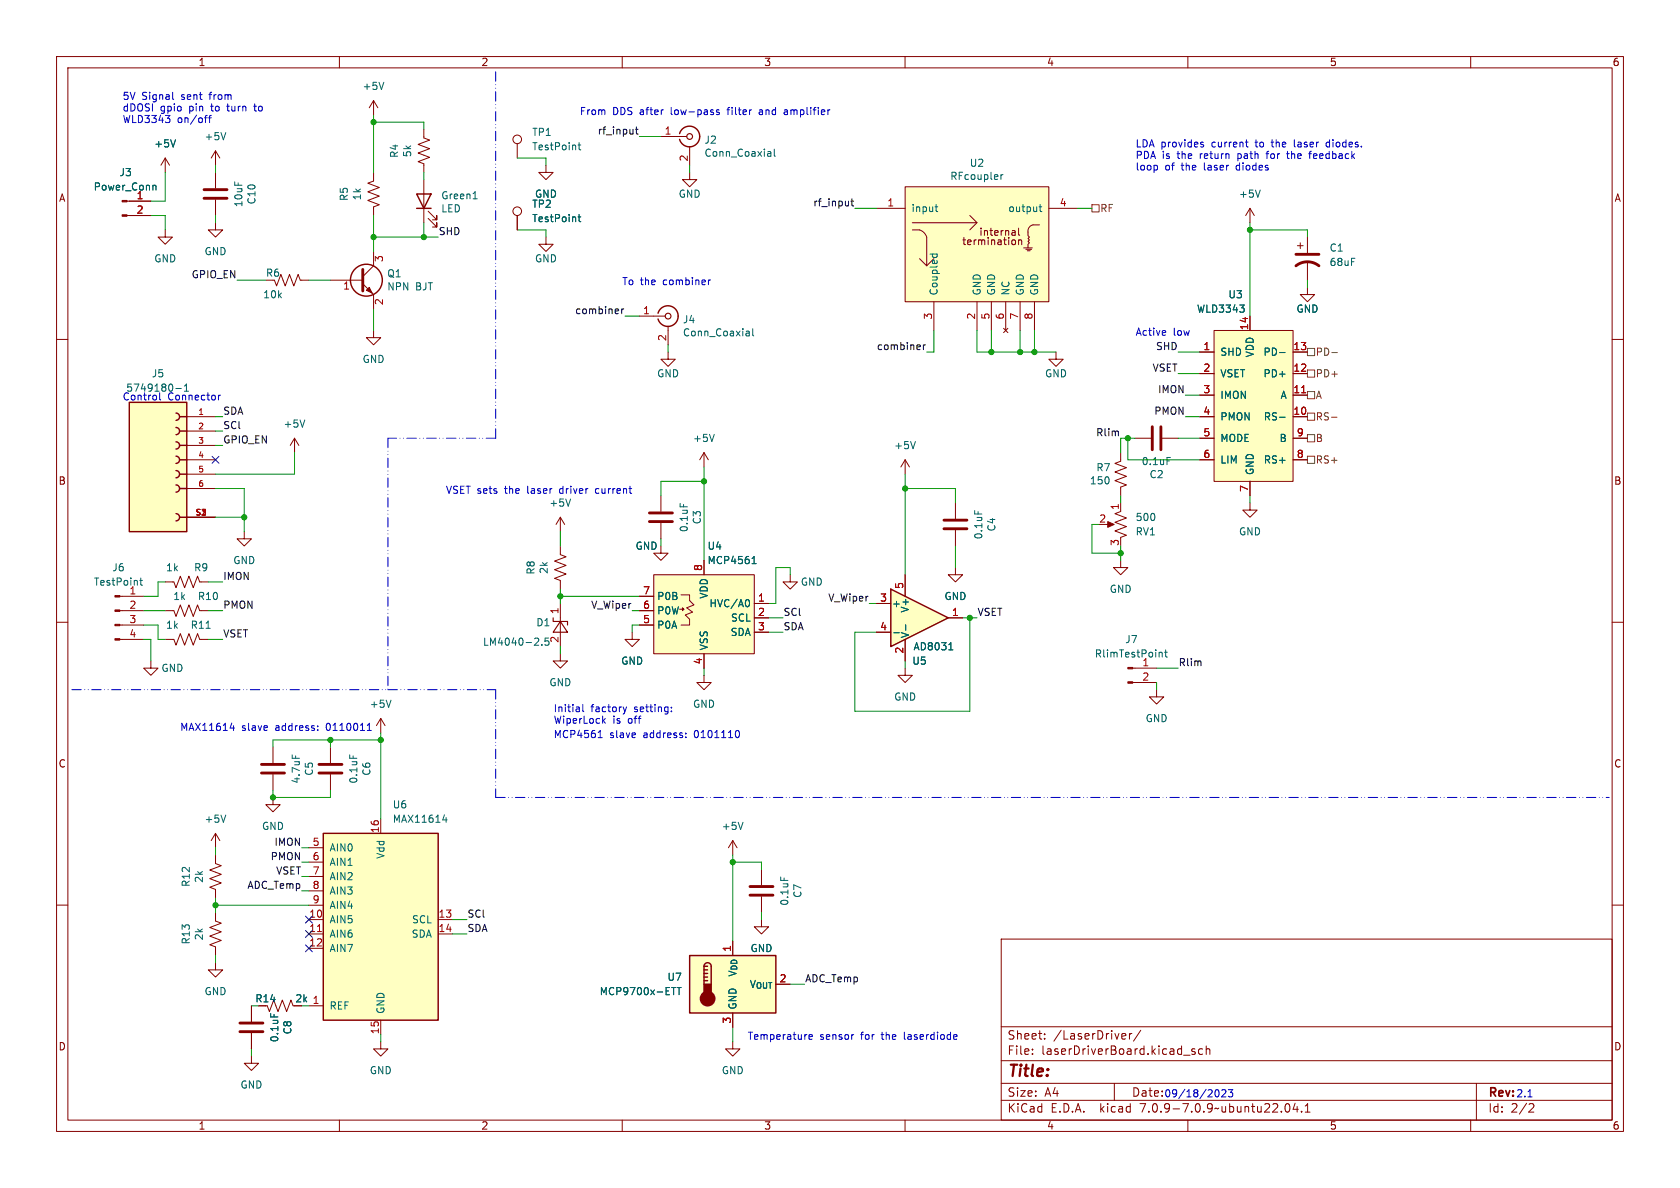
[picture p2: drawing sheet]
<svg xmlns="http://www.w3.org/2000/svg" width="297mm" height="210mm" viewBox="0 0 297 210" stroke-linecap="round" stroke-linejoin="round" font-family="sans-serif">
<defs><g id="words">
<text font-size="2.8" fill="#840000" x="178" y="190.9">Title:</text>
<g font-size="2.1" fill="#840000">
<text x="178" y="184">Sheet:</text>
<text x="186.2" y="184">/LaserDriver/</text>
<text x="178" y="186.7">File:</text>
<text x="184.1" y="186.7">laserDriverBoard.kicad_sch</text>
<text x="178" y="196.9">KiCad</text>
<text x="178" y="194.1">Size:</text>
<text x="184.7" y="194.1">A4</text>
<text x="185.7" y="196.9">E.D.A.</text>
<text x="194.6" y="196.9">kicad</text>
<text x="200" y="194.1">Date:</text>
<text x="201.8" y="196.9">7.0.9-7.0.9~ubuntu22.04.1</text>
<text x="263" y="194.3">Rev:</text>
<text x="263" y="196.9">Id:</text>
<text x="267.1" y="196.9">2/2</text>
</g>
<g font-size="1.8" fill="#840000">
<text x="35" y="11.9">1</text>
<text x="85" y="11.9">2</text>
<text x="135" y="11.9">3</text>
<text x="185" y="11.9">4</text>
<text x="235" y="11.9">5</text>
<text x="285" y="11.9">6</text>
<text x="10.3" y="35.9">A</text>
<text x="285.3" y="35.9">A</text>
<text x="173" y="41.9">internal</text>
<text x="170" y="43.5">termination</text>
<text x="10.3" y="85.9">B</text>
<text x="285.3" y="85.9">B</text>
<text x="10.3" y="135.9">C</text>
<text x="285.3" y="135.9">C</text>
<text x="45" y="177.4">R14</text>
<text x="52.1" y="177.4">2k</text>
<text x="10.3" y="185.9">D</text>
<text x="285.3" y="185.9">D</text>
<text x="35" y="199.9">1</text>
<text x="85" y="199.9">2</text>
<text x="135" y="199.9">3</text>
<text x="185" y="199.9">4</text>
<text x="235" y="199.9">5</text>
<text x="285" y="199.9">6</text>
</g>
<g font-size="1.8" fill="#0000c2">
<text x="21.6" y="17.7">5V</text>
<text x="25.1" y="17.7">Signal</text>
<text x="32.2" y="17.7">sent</text>
<text x="37.3" y="17.7">from</text>
<text x="21.6" y="19.8">dDOSI</text>
<text x="21.6" y="21.8">WLD3343</text>
<text x="28.3" y="19.8">gpio</text>
<text x="31.3" y="21.8">on/off</text>
<text x="33.5" y="19.8">pin</text>
<text x="37.6" y="19.8">to</text>
<text x="40.7" y="19.8">turn</text>
<text x="45.6" y="19.8">to</text>
<text x="102.4" y="20.4">From</text>
<text x="108.3" y="20.4">DDS after</text>
<text x="118.9" y="20.4">low-pass</text>
<text x="129.1" y="20.4">filter</text>
<text x="134.9" y="20.4">and</text>
<text x="139.5" y="20.4">amplifier</text>
<text x="200.7" y="26.1">LDA provides</text>
<text x="200.7" y="28.2">PDA is</text>
<text x="208.3" y="28.2">the</text>
<text x="212.4" y="28.2">return</text>
<text x="214.3" y="26.1">current</text>
<text x="219.3" y="28.2">path</text>
<text x="222.3" y="26.1">to</text>
<text x="224.6" y="28.2">for</text>
<text x="225.3" y="26.1">the</text>
<text x="228.4" y="28.2">the</text>
<text x="229.4" y="26.1">laser</text>
<text x="232.6" y="28.2">feedback</text>
<text x="235.3" y="26.1">diodes.</text>
<text x="200.7" y="30.2">loop</text>
<text x="205.9" y="30.2">of</text>
<text x="209" y="30.2">the</text>
<text x="213.1" y="30.2">laser</text>
<text x="219" y="30.2">diodes</text>
<text x="109.9" y="50.5">To the</text>
<text x="117.3" y="50.5">combiner</text>
<text x="200.7" y="59.4">Active</text>
<text x="207.4" y="59.4">low</text>
<text x="21.6" y="70.9">Control</text>
<text x="22.2" y="69.4">5749180-1</text>
<text x="29.7" y="70.9">Connector</text>
<text x="78.7" y="87.4">VSET sets</text>
<text x="89.4" y="87.4">the</text>
<text x="93.5" y="87.4">laser</text>
<text x="99.4" y="87.4">driver</text>
<text x="105.9" y="87.4">current</text>
<text x="97.8" y="126">Initial</text>
<text x="104.5" y="126">factory</text>
<text x="112.2" y="126">setting:</text>
<text x="31.7" y="129.3">MAX11614</text>
<text x="42.7" y="129.3">slave</text>
<text x="48.8" y="129.3">address:</text>
<text x="57.9" y="129.3">0110011</text>
<text x="97.8" y="130.6">MCP4561</text>
<text x="97.8" y="128">WiperLock</text>
<text x="107.8" y="130.6">slave</text>
<text x="108.3" y="128">is</text>
<text x="111.1" y="128">off</text>
<text x="113.9" y="130.6">address:</text>
<text x="123" y="130.6">0101110</text>
<text x="132.1" y="183.9">Temperature</text>
<text x="144.9" y="183.9">sensor</text>
<text x="152.3" y="183.9">for</text>
<text x="156.2" y="183.9">the</text>
<text x="160.3" y="183.9">laserdiode</text>
<text x="205.7" y="194.1">09/18/2023</text>
<text x="268" y="194.1">2.1</text>
</g>
<g font-size="1.8" fill="#006464">
<text x="64" y="16.1">+5V</text>
<text x="27.2" y="26.3">+5V</text>
<text x="36.1" y="25">+5V</text>
<text x="70.6" y="28" transform="rotate(-90 70.6 28)">R4</text>
<text x="72.9" y="27.9" transform="rotate(-90 72.9 27.9)">5k</text>
<text x="94" y="24.2">TP1</text>
<text x="94" y="26.8">TestPoint</text>
<text x="124.4" y="25.6">J2</text>
<text x="124.4" y="27.9">Conn_Coaxial</text>
<text x="171.3" y="29.7">U2</text>
<text x="16.5" y="33.9">Power_Conn</text>
<text x="21" y="31.3">J3</text>
<text x="61.7" y="35.6" transform="rotate(-90 61.7 35.6)">R5</text>
<text x="64" y="35.5" transform="rotate(-90 64 35.5)">1k</text>
<text x="77.9" y="35.4">Green1</text>
<text x="94.5" y="35.2">GND</text>
<text x="119.9" y="35.2">GND</text>
<text x="167.9" y="32">RFcoupler</text>
<text x="218.9" y="35.2">+5V</text>
<text x="43.1" y="36.7" transform="rotate(-90 43.1 36.7)">10uF</text>
<text x="45.4" y="36.2" transform="rotate(-90 45.4 36.2)">C10</text>
<text x="77.9" y="37.7">LED</text>
<text x="94" y="36.9">TP2</text>
<text x="94" y="39.5">TestPoint</text>
<text x="161" y="37.7">input</text>
<text x="178.2" y="37.7">output</text>
<text x="27.2" y="46.6">GND</text>
<text x="36.1" y="45.3">GND</text>
<text x="94.5" y="46.6">GND</text>
<text x="235" y="44.7">C1</text>
<text x="235" y="47.2">68uF</text>
<text x="46.4" y="52.9">10k</text>
<text x="46.9" y="49.1">R6</text>
<text x="68.4" y="49.2">Q1</text>
<text x="68.4" y="51.5">NPN</text>
<text x="73.5" y="51.5">BJT</text>
<text x="166" y="52.3" transform="rotate(-90 166 52.3)">Coupled</text>
<text x="173.6" y="52.3" transform="rotate(-90 173.6 52.3)">GND</text>
<text x="176.1" y="52.3" transform="rotate(-90 176.1 52.3)">GND</text>
<text x="178.7" y="52.3" transform="rotate(-90 178.7 52.3)">NC</text>
<text x="181.2" y="52.3" transform="rotate(-90 181.2 52.3)">GND</text>
<text x="183.7" y="52.3" transform="rotate(-90 183.7 52.3)">GND</text>
<text x="217.1" y="52.9">U3</text>
<text x="120.6" y="57.4">J4</text>
<text x="120.6" y="59.7">Conn_Coaxial</text>
<text x="211.5" y="55.5">WLD3343</text>
<text x="229.1" y="55.5">GND</text>
<text x="64" y="64.4">GND</text>
<text x="215.6" y="63.1">SHD</text>
<text x="221.8" y="63.3" transform="rotate(-90 221.8 63.3)">VDD</text>
<text x="223.3" y="63.1">PD-</text>
<text x="26.7" y="66.9">J5</text>
<text x="116.1" y="66.9">GND</text>
<text x="184.7" y="66.9">GND</text>
<text x="215.6" y="66.9">VSET</text>
<text x="215.6" y="70.7">IMON</text>
<text x="223.3" y="66.9">PD+</text>
<text x="226.3" y="70.7">A</text>
<text x="50" y="75.8">+5V</text>
<text x="215.6" y="74.5">PMON</text>
<text x="223.3" y="74.5">RS-</text>
<text x="122.4" y="78.3">+5V</text>
<text x="158" y="79.6">+5V</text>
<text x="193.7" y="83.5">R7</text>
<text x="201.7" y="82.4">0.1uF</text>
<text x="215.6" y="78.3">MODE</text>
<text x="215.6" y="82.1">LIM</text>
<text x="223.3" y="82.1">RS+</text>
<text x="226.1" y="78.3">B</text>
<text x="97" y="89.8">+5V</text>
<text x="192.6" y="85.8">150</text>
<text x="203.1" y="84.7">C2</text>
<text x="221.8" y="84.1" transform="rotate(-90 221.8 84.1)">GND</text>
<text x="121.8" y="94.2" transform="rotate(-90 121.8 94.2)">0.1uF</text>
<text x="124.1" y="92.8" transform="rotate(-90 124.1 92.8)">C3</text>
<text x="173.9" y="95.4" transform="rotate(-90 173.9 95.4)">0.1uF</text>
<text x="176.2" y="94.1" transform="rotate(-90 176.2 94.1)">C4</text>
<text x="200.7" y="94.8">RV1</text>
<text x="200.7" y="92.3">500</text>
<text x="218.9" y="94.8">GND</text>
<text x="19.8" y="101.2">J6</text>
<text x="29.3" y="101.2">1k</text>
<text x="34.2" y="101.2">R9</text>
<text x="41.1" y="99.9">GND</text>
<text x="94.7" y="101.7" transform="rotate(-90 94.7 101.7)">R8</text>
<text x="97" y="101.6" transform="rotate(-90 97 101.6)">2k</text>
<text x="112.3" y="97.4">GND</text>
<text x="125" y="97.4">U4</text>
<text x="125" y="99.9">MCP4561</text>
<text x="16.5" y="103.7">TestPoint</text>
<text x="22.8" y="105.2">1</text>
<text x="30.5" y="106.3">1k</text>
<text x="34.9" y="106.3">R10</text>
<text x="116.1" y="106.3">P0B</text>
<text x="125.3" y="107.5">HVC/A0</text>
<text x="125.3" y="105.9" transform="rotate(-90 125.3 105.9)">VDD</text>
<text x="141.5" y="103.7">GND</text>
<text x="157.6" y="107.5">+</text>
<text x="166.9" y="106.3">GND</text>
<text x="196.1" y="105">GND</text>
<text x="29.3" y="111.4">1k</text>
<text x="33.6" y="111.4">R11</text>
<text x="94.7" y="110.9">D1</text>
<text x="98.8" y="113.7" transform="rotate(-90 98.8 113.7)">2</text>
<text x="116.1" y="111.4">P0A</text>
<text x="116.1" y="108.8">P0W</text>
<text x="129.1" y="112.6">SDA</text>
<text x="129.1" y="110.1">SCL</text>
<text x="160.9" y="112.9" transform="rotate(-90 160.9 112.9)">V-</text>
<text x="160.9" y="108.4" transform="rotate(-90 160.9 108.4)">V+</text>
<text x="198.8" y="113.9">J7</text>
<text x="28.4" y="119">GND</text>
<text x="85.3" y="114.4">LM4040-2.5</text>
<text x="109.7" y="117.7">GND</text>
<text x="125.3" y="115.1" transform="rotate(-90 125.3 115.1)">VSS</text>
<text x="161.2" y="117.7">U5</text>
<text x="161.4" y="115.2">AD8031</text>
<text x="193.5" y="116.4">RlimTestPoint</text>
<text x="65.3" y="125.3">+5V</text>
<text x="97" y="121.5">GND</text>
<text x="122.4" y="125.3">GND</text>
<text x="158" y="124.1">GND</text>
<text x="202.4" y="127.9">GND</text>
<text x="55.5" y="137.2" transform="rotate(-90 55.5 137.2)">C5</text>
<text x="65.7" y="137.2" transform="rotate(-90 65.7 137.2)">C6</text>
<text x="53.2" y="138.6" transform="rotate(-90 53.2 138.6)">4.7uF</text>
<text x="63.4" y="138.6" transform="rotate(-90 63.4 138.6)">0.1uF</text>
<text x="69.3" y="143.1">U6</text>
<text x="36.1" y="145.6">+5V</text>
<text x="46.2" y="146.9">GND</text>
<text x="69.3" y="145.6">MAX11614</text>
<text x="127.5" y="146.9">+5V</text>
<text x="58.2" y="150.7">AIN0</text>
<text x="58.2" y="153.3">AIN1</text>
<text x="58.2" y="155.8">AIN2</text>
<text x="68.2" y="151.9" transform="rotate(-90 68.2 151.9)">Vdd</text>
<text x="33.8" y="156.9" transform="rotate(-90 33.8 156.9)">R12</text>
<text x="36.1" y="156.2" transform="rotate(-90 36.1 156.2)">2k</text>
<text x="58.2" y="158.3">AIN3</text>
<text x="58.2" y="160.9">AIN4</text>
<text x="139.6" y="160.2" transform="rotate(-90 139.6 160.2)">0.1uF</text>
<text x="141.9" y="158.8" transform="rotate(-90 141.9 158.8)">C7</text>
<text x="33.8" y="167" transform="rotate(-90 33.8 167)">R13</text>
<text x="36.1" y="166.3" transform="rotate(-90 36.1 166.3)">2k</text>
<text x="58.2" y="163.4">AIN5</text>
<text x="58.2" y="166">AIN6</text>
<text x="72.7" y="166">SDA</text>
<text x="72.7" y="163.4">SCL</text>
<text x="58.2" y="168.5">AIN7</text>
<text x="117.9" y="173.6">U7</text>
<text x="130.4" y="172.8" transform="rotate(-90 130.4 172.8)">V_{DD}</text>
<text x="132.6" y="168.5">GND</text>
<text x="36.1" y="176.1">GND</text>
<text x="58.2" y="178.7">REF</text>
<text x="68.2" y="179.3" transform="rotate(-90 68.2 179.3)">GND</text>
<text x="105.9" y="176.1">MCP9700x-ETT</text>
<text x="130.4" y="178.6" transform="rotate(-90 130.4 178.6)">GND</text>
<text x="132.4" y="174.9">V_{OUT}</text>
<text x="49.4" y="184.3" transform="rotate(-90 49.4 184.3)">0.1uF</text>
<text x="51.7" y="183" transform="rotate(-90 51.7 183)">C8</text>
<text x="65.3" y="190.1">GND</text>
<text x="127.5" y="190.1">GND</text>
<text x="42.4" y="192.6">GND</text>
</g>
<g font-size="1.8" fill="#0f0f0f">
<text x="105.6" y="23.9">rf_input</text>
<text x="77.5" y="41.6">SHD</text>
<text x="143.7" y="36.6">rf_input</text>
<text x="33.8" y="49.3">GPIO_EN</text>
<text x="101.6" y="55.6">combiner</text>
<text x="154.9" y="62">combiner</text>
<text x="203.7" y="65.8">VSET</text>
<text x="204.3" y="62">SHD</text>
<text x="204.6" y="69.6">IMON</text>
<text x="39.4" y="75.9">SCl</text>
<text x="39.4" y="73.4">SDA</text>
<text x="193.7" y="77.2">Rlim</text>
<text x="204" y="73.4">PMON</text>
<text x="39.4" y="78.5">GPIO_EN</text>
<text x="39.4" y="102.6">IMON</text>
<text x="39.4" y="107.7">PMON</text>
<text x="104.4" y="107.7">V_Wiper</text>
<text x="146.3" y="106.4">V_Wiper</text>
<text x="39.4" y="112.8">VSET</text>
<text x="138.4" y="109">SCl</text>
<text x="138.4" y="111.5">SDA</text>
<text x="172.7" y="109">VSET</text>
<text x="208.3" y="117.8">Rlim</text>
<text x="48.4" y="149.6">IMON</text>
<text x="47.8" y="152.1">PMON</text>
<text x="48.7" y="154.7">VSET</text>
<text x="43.6" y="157.2">ADC_Temp</text>
<text x="82.5" y="162.3">SCl</text>
<text x="82.5" y="164.8">SDA</text>
<text x="142.2" y="173.7">ADC_Temp</text>
</g>
<g font-size="1.8" fill="#a90000">
<text x="117.4" y="23.9">1</text>
<text x="121.7" y="28.6" transform="rotate(-90 121.7 28.6)">2</text>
<text x="24.1" y="35.3">1</text>
<text x="24.1" y="37.8">2</text>
<text x="156.8" y="36.6">1</text>
<text x="187.3" y="36.6">4</text>
<text x="68" y="46.4" transform="rotate(-90 68 46.4)">3</text>
<text x="60.6" y="51.5">1</text>
<text x="68" y="54" transform="rotate(-90 68 54)">2</text>
<text x="113.6" y="55.6">1</text>
<text x="164.8" y="56.6" transform="rotate(-90 164.8 56.6)">3</text>
<text x="172.5" y="56.6" transform="rotate(-90 172.5 56.6)">2</text>
<text x="175" y="56.6" transform="rotate(-90 175 56.6)">5</text>
<text x="177.5" y="56.6" transform="rotate(-90 177.5 56.6)">6</text>
<text x="180.1" y="56.6" transform="rotate(-90 180.1 56.6)">7</text>
<text x="182.6" y="56.6" transform="rotate(-90 182.6 56.6)">8</text>
<text x="220.7" y="58.5" transform="rotate(-90 220.7 58.5)">14</text>
<text x="117.9" y="60.4" transform="rotate(-90 117.9 60.4)">2</text>
<text x="212.7" y="62">1</text>
<text x="212.7" y="65.8">2</text>
<text x="228.6" y="65.8">12</text>
<text x="228.6" y="62">13</text>
<text x="212.7" y="69.6">3</text>
<text x="228.6" y="69.6">11</text>
<text x="212.7" y="73.4">4</text>
<text x="212.7" y="77.2">5</text>
<text x="228.6" y="73.4">10</text>
<text x="229.2" y="77.2">9</text>
<text x="212.7" y="81">6</text>
<text x="229.2" y="81">8</text>
<text x="220.7" y="87.1" transform="rotate(-90 220.7 87.1)">7</text>
<text x="194.2" y="92.5">2</text>
<text x="197.9" y="90.2" transform="rotate(-90 197.9 90.2)">1</text>
<text x="124.2" y="101" transform="rotate(-90 124.2 101)">8</text>
<text x="197.9" y="96.6" transform="rotate(-90 197.9 96.6)">3</text>
<text x="22.8" y="107.7">2</text>
<text x="113.6" y="107.7">6</text>
<text x="113.6" y="105.2">7</text>
<text x="133.9" y="106.4">1</text>
<text x="155.5" y="106.4">3</text>
<text x="159.8" y="104.2" transform="rotate(-90 159.8 104.2)">5</text>
<text x="22.8" y="110.2">3</text>
<text x="22.8" y="112.8">4</text>
<text x="98.8" y="108.7" transform="rotate(-90 98.8 108.7)">1</text>
<text x="113.6" y="110.2">5</text>
<text x="133.9" y="109">2</text>
<text x="133.9" y="111.5">3</text>
<text x="155.5" y="111.5">4</text>
<text x="168.2" y="109">1</text>
<text x="124.2" y="117.5" transform="rotate(-90 124.2 117.5)">4</text>
<text x="159.8" y="115.6" transform="rotate(-90 159.8 115.6)">2</text>
<text x="201.9" y="117.9">1</text>
<text x="201.9" y="120.4">2</text>
<text x="55.2" y="149.6">5</text>
<text x="67.1" y="147.4" transform="rotate(-90 67.1 147.4)">16</text>
<text x="55.2" y="152.1">6</text>
<text x="55.2" y="154.7">7</text>
<text x="55.2" y="157.2">8</text>
<text x="55.2" y="159.8">9</text>
<text x="54.6" y="162.3">10</text>
<text x="54.6" y="164.8">11</text>
<text x="54.6" y="167.4">12</text>
<text x="77.4" y="162.3">13</text>
<text x="77.4" y="164.8">14</text>
<text x="129.3" y="168.3" transform="rotate(-90 129.3 168.3)">1</text>
<text x="137.7" y="173.7">2</text>
<text x="67.1" y="182.9" transform="rotate(-90 67.1 182.9)">15</text>
<text x="129.3" y="181" transform="rotate(-90 129.3 181)">3</text>
</g>
<g font-size="1.8" fill="#725600">
<text x="194.4" y="37.7">RF</text>
<text x="232.5" y="63.1">PD-</text>
<text x="232.5" y="66.9">PD+</text>
<text x="232.5" y="70.7">A</text>
<text x="232.5" y="74.5">RS-</text>
<text x="232.5" y="78.3">B</text>
<text x="232.5" y="82.1">RS+</text>
</g>
<text font-size="1.8" fill="#009600" x="52.1" y="177.4">2k 1</text>
<g font-size="1.4" fill="#a90000">
<text x="34.9" y="73.4">1</text>
<text x="34.9" y="75.9">2</text>
<text x="34.9" y="78.5">3</text>
<text x="34.9" y="81">4</text>
<text x="34.9" y="83.6">5</text>
<text x="34.9" y="86.1">6</text>
<text x="34.5" y="91.2">S1</text>
<text x="35.4" y="91.2">2</text>
</g>
</g></defs>
<g fill="none" stroke="#840000" stroke-width=".18">
<path d="M10 10h277v190h-277zM12 12h273v186h-273zM60 10v2M66 17.8v2.5M66 17.8l-.7 1.3M66 17.8l.8 1.3M110 10v2M160 10v2M210 10v2M260 10v2M22.5 38.1h4.2M22.5 35.6h4.2"/>
<path d="M29.2 27.9l-.8 1.3M29.2 27.9v2.6M29.2 27.9l.8 1.3M38.1 39.4v1.2h1.3l-1.3 1.3-1.3-1.3h1.3M38.1 26.7v2.5M38.1 30.5v2.8M38.1 35.3v2.8M38.1 26.7l-.8 1.2M38.1 26.7l.8 1.2M66 30.5v1.5l-1 .4 2.1 .7-2.1 .8 2.1 .8-2.1 .7 2.1 .8-1.1 .4v1.5M74.9 22.9v1.5l1 .4-2 .7 2 .8-2 .8 2 .7-2 .8 1 .4v1.5M96.5 29.2v1.3h1.3l-1.3 1.3-1.3-1.3h1.3"/>
<path d="M116.8 24.1h4.6M121.9 30.5v1.3h1.3l-1.3 1.2-1.3-1.2h1.3M121.9 25.9v3.3M154.9 36.8h5.1M160 33h25.4v20.3h-25.4zM171.4 38.1l1.3 1.3h-11.4M172.7 39.4l-1.3 1.2M183.8 39.8h-1.2a1.13 1.13 0 0 0-.9 1.2v.7l.3 .2-.3 .3 .3 .2-.3 .3 .3 .2-.3 .3v.6M185.4 36.8h5.1M221 36.8l-.8 1.3M221 36.8v2.6M221 36.8l.7 1.3"/>
<path d="M10 60h2M29.2 40.6v1.3h1.3l-1.3 1.3-1.3-1.3h1.3M48.5 49.5l.4 1 .8-2 .7 2 .8-2 .7 2 .8-2 .4 1h1.5M58.4 49.5h5.7M64.1 50.2l1.9 1.9v2.5M66 58.4v1.3h1.3l-1.3 1.3-1.2-1.3h1.2M66 44.5v2.5l-1.9 1.9M161.3 40.6h1.3l.3 .2 .5 .4 .4 .7v5.1l-1.2-1.3M165.1 45.7l-1.3 1.3M165.1 53.3v5.1M172.7 53.3v5.1M175.3 53.3v5.1"/>
<path d="M177.4 58l.8 .8M177.8 53.3v5.1M178.2 58l-.8 .8M179.3 40.8l.2 .1v.7M179.3 42.4l.2 .2v.4l-.1 .2-.3 .1M179.5 41.5l-.4 .1M179.5 41.1h-.4M180.1 40.3v1.1l.2 .2M180.1 42.4v.9M180.1 42.5l.2-.1 .3 .1v.8M180.3 53.3v5.1M181 43.8h1.5"/>
<path d="M181.4 44.1h1M181.6 44.3h.5M182.9 53.3v5.1M214.6 58.4h14v26.7h-14zM221 55.9v2.5M229.4 43.4h1M229.9 42.9v1M231.1 50.8v1.3h1.3l-1.3 1.2-1.2-1.2h1.2M231.1 41.9v2.8M231.1 46.2v3.3M285 60h2M33 73.7h5.1"/>
<path d="M33 76.2h5.1M33 78.7h5.1M52.1 77.5l-.8 1.2M52.1 77.5v2.5M52.1 77.5l.7 1.2M118.1 62.2v1.3h1.3l-1.3 1.3-1.3-1.3h1.3M186.7 62.2v1.3h1.3l-1.3 1.3-1.3-1.3h1.3M200.7 77.5h2.8M205.5 77.5h2.8M212.1 73.7h2.5M212.1 62.2h2.5M212.1 69.9h2.5"/>
<path d="M212.1 66h2.5M212.1 77.5h2.5M228.6 73.7h2.5M228.6 62.2h2.5M228.6 69.9h2.5M228.6 66h2.5M228.6 77.5h2.5M33 81.3h5.1M33 83.8h5.1M33 86.4h5.1M33 91.4h5.1M43.2 94v1.3h1.2l-1.2 1.2-1.3-1.2h1.3"/>
<path d="M124.5 80l-.8 1.3M124.5 80v2.6M124.5 80l.7 1.3M160 81.3l-.7 1.3M160 81.3v2.5M160 81.3l.8 1.3M168.9 88.9v2.8M168.9 93.7v2.8M195.6 92.7h1M198.1 80v1.5l-1 .4 2 .8-2 .7 2 .8-2 .8 2 .7-1 .4v1.5M198.1 90.4l-1 .4 2 .8-2 .7 2 .8-2 .8 2 .7-1 .4v.3M198.1 99.1v1.2h1.3l-1.3 1.3-1.3-1.3h1.3"/>
<path d="M198.1 88.9v1.3M212.1 81.3h2.5M221 88.9v1.3h1.2l-1.2 1.2-1.3-1.2h1.3M221 85.1v2.5M228.6 81.3h2.5M10 110h2M21.2 113h4.2M21.2 110.5h4.2M21.2 108h4.2M21.2 105.4h4.2M26.7 116.8v1.3h1.2l-1.2 1.3-1.3-1.3h1.3M29.2 102.9h1.5l.4 1 .8-2 .7 2 .8-2 .8 2 .7-2 .4 1h1.5"/>
<path d="M29.2 108h1.5l.4 1 .8-2.1 .7 2.1 .8-2.1 .8 2.1 .7-2.1 .4 1.1h1.5M29.2 113h1.5l.4 1 .8-2 .7 2 .8-2 .8 2 .7-2 .4 1h1.5M99.1 106.7v7.6M139.7 101.6v1.3h1.3l-1.3 1.2-1.3-1.2h1.3M168.9 100.3v1.3h1.3l-1.3 1.3-1.3-1.3h1.3M200.3 118.1h4.2M285 110h2M48.3 132.1v2.8M48.3 136.9v2.8M58.4 132.1v2.8M58.4 136.9v2.8M67.3 127v2.5"/>
<path d="M67.3 127l-.8 1.3M67.3 127l.8 1.3M200.3 120.7h4.2M204.5 121.9v1.3h1.2l-1.2 1.3-1.3-1.3h1.3M10 160h2M38.1 151.1v1.6l1 .3-2 .8 2 .8-2 .7 2 .8-2 .7 1 .4v1.6M38.1 147.3v2.6M38.1 147.3l-.8 1.3M38.1 147.3l.8 1.3M48.3 141v1.2h1.2l-1.2 1.3-1.3-1.3h1.3M54.6 149.9h2.5M54.6 152.4h2.5"/>
<path d="M54.6 154.9h2.5M54.6 157.5h2.5M67.3 144.8v2.5M129.5 148.6l-.7 1.3M129.5 148.6v2.5M129.5 148.6l.8 1.3M134.6 153.7v2.8M134.6 158.5v2.8M285 160h2M38.1 170.2v1.3h1.3l-1.3 1.2-1.3-1.2h1.3M38.1 161.3v1.5l1 .4-2 .8 2 .7-2 .8 2 .7-2 .8 1 .4v1.5M44.4 177.8v2.8"/>
<path d="M47.2 177.8l.4 1 .8-2 .7 2 .8-2 .8 2 .7-2 .4 1M54.6 177.8h2.5M54.6 162.6h2.5M54.6 165.1h2.5M54.6 167.6h2.5M54.6 160h2.5M77.5 162.6h2.5M77.5 165.1h2.5M134.6 162.6v1.2h1.3l-1.3 1.3-1.3-1.3h1.3M177 166h108v32h-108zM44.4 186.7v1.3h1.3l-1.3 1.2-1.2-1.2h1.2M44.4 182.6v2.8"/>
<path d="M60 198v2M67.3 184.2v1.2h1.3l-1.3 1.3-1.3-1.3h1.3M67.3 180.3v2.6M110 198v2M129.5 184.2v1.2h1.3l-1.3 1.3-1.2-1.3h1.2M160 198v2M177 194.5h108M177 191.5h108M177 187.5h108M177 181.5h108M182.5 186.3v.1M182.5 185.5v.1"/>
<path d="M184.7 183.6v.1M184.7 182.8v.1M197 191.5v3M198.8 182.7l.2 .4-.7 .1M199 183.6l-.2 .1M199.7 182.7v1M200.1 182.7l-.3 .1-.1 .2M201.7 182.1l-1.3 2M209.2 186.5h1.2M210 198v2M211.2 185.5l-.3-.1-.2 .2v.2l.5 .2v.3h-.5M212.6 185.5l-.4-.1-.3 .3v.4l.1 .2h.6"/>
<path d="M213.2 185.5l.3-.1 .3 .1 .1 .9M213.2 184.9v1.5M227.3 195.2l.2-.1a.81 .81 0 0 1 .6 .6 .81 .81 0 0 1-.3 .8l-.1 .1a.81 .81 0 0 1-.4-1.4zM229 195l-.4 1.1h.9M229.3 195.6v1M230.1 196.5v.1M230.7 196.6h.9M230.7 195.5l.5-.4v1.5M260 198v2M261 191.5v6.5M270.5 195.1l.5 .1 .2 .3-1 1.1h1"/>
</g>
<g fill="none" stroke="#840000" stroke-width=".51">
<path d="M36.1 33.5h4M36.1 35.1h4M64.1 47.6v3.8M229.1 47a3.3 3.3 0 0 1 4.1 0M229.1 45h4.1M203.7 75.4v4.1M205.2 75.4v4.1M166.9 91.9h4M166.9 93.5h4M46.2 135.1h4.1M46.2 136.7h4.1M56.4 135.1h4.1"/>
<path d="M56.4 136.7h4.1M132.6 156.7h4.1M132.6 158.2h4.1M42.4 180.8h4.1M42.4 182.4h4.1"/>
</g>
<g fill="none" stroke="#006464" stroke-width=".18">
<path d="M67.9 14.5l-.5 1.3M27.1 32.8h.4l.1 .8M31 24.7l-.4 1.3M39.9 23.4l-.4 1.3M135.9 26.8h.3l.1 .8M136.3 27.6h-.4M136.3 27.1h-.4M136.9 26.4v1l.2 .2M165.3 36.6h.5M165.5 36.1v1.1l.3 .2M177 30.9v.8M177.3 30.9l-.3 .2"/>
<path d="M183.7 36.6h.5M183.9 36.1v1.1l.3 .2M222.8 33.6l-.4 1.3M164.4 44.9h1.3M164.9 44.9l-.1 .4M165.6 44.9l.1 .4M219.2 53.9h.8l-.5 .5M219.9 54.5v.6M31.1 68.7h1M32.6 68.3l.4-.4v1.3M53.9 74.2l-.4 1.3M126.3 76.8l-.4 1.2"/>
<path d="M161.8 78l-.4 1.3M226.2 73.8h1M226.2 62.3h1M172.3 90.3v.6M206.3 80.9h.6M24.7 102.6h.5M24.9 102.2v1.1l.3 .1M36.4 111.1h.8M95.8 113.9v.2M96.3 113.9l.2 .2 .5-.2M97 112.8h-.6l-.1 .6 .2-.1 .5 .1M205 115.4h.4l.1 .7"/>
<path d="M205.9 115.3h.5M206.1 114.9v1.1l.3 .1M51.7 133.4v.6M61.8 133.4v.6M69.1 123.8l-.4 1.2M39.9 144.1l-.4 1.3M78.3 144.9h.8M78.9 144.5v.9M131.4 145.4l-.5 1.2M138 155v.6M47.8 179.2v.6"/>
</g>
<g fill="#ffffc2" stroke="#ffffc2" stroke-width=".18">
<path d="M57.1 147.3h20.4v33h-20.4z"/>
<path d="M22.9 71.1h10.1v22.9h-10.1z"/>
<path d="M214.6 58.4h14v26.7h-14z"/>
<path d="M160 33h25.4v20.3h-25.4z"/>
</g>
<g fill="none" stroke="#840000" stroke-width=".25">
<path d="M120.1 23.6a1.81 1.81 0 0 1 2.8-.9 1.81 1.81 0 0 1 0 2.9 1.81 1.81 0 0 1-2.8-1M22.9 71.1h10.1v22.9h-10.1zM31.1 78.1a.64 .64 0 0 1 .6 .6 .64 .64 0 0 1-.6 .7M31.1 75.6a.64 .64 0 0 1 .6 .6 .64 .64 0 0 1-.6 .6M31.1 73a.64 .64 0 0 1 .6 .7 .64 .64 0 0 1-.6 .6M31.7 78.7h1.3M31.7 76.2h1.3M31.7 73.7h1.3M31.1 90.8a.64 .64 0 0 1 .6 .6 .64 .64 0 0 1-.6 .7M31.1 85.7a.64 .64 0 0 1 .6 .7 .64 .64 0 0 1-.6 .6M31.1 83.2a.64 .64 0 0 1 .6 .6 .64 .64 0 0 1-.6 .7M31.1 80.6a.64 .64 0 0 1 .6 .7 .64 .64 0 0 1-.6 .6"/>
<path d="M31.7 91.4h1.3M31.7 86.4h1.3M31.7 83.8h1.3M31.7 81.3h1.3M57.1 147.3h20.4v33h-20.4z"/>
<circle cx="64.8" cy="49.5" r="2.82"/>
</g>
<path d="M230.1 69.4h.7M56.1 164.7h.7" fill="none" stroke="#a90000" stroke-width=".18"/>
<g fill="#840000" stroke="#840000" stroke-width=".18">
<path d="M65.3 50.8l.5 1-1-.5z"/>
<path d="M21.6 38h.9v.2h-.9z"/>
<path d="M21.6 35.4h.9v.3h-.9z"/>
<path d="M199.4 120.5h.9v.3h-.9z"/>
<path d="M199.4 118h.9v.2h-.9z"/>
<path d="M20.3 112.9h.9v.3h-.9z"/>
<path d="M20.3 110.4h.9v.2h-.9z"/>
<path d="M20.3 107.8h.9v.3h-.9z"/>
<path d="M20.3 105.3h.9v.2h-.9z"/>
<path d="M195.8 92.2l1.2 .5-1.2 .5z"/>
</g>
<g fill="none" stroke="#840000" stroke-width=".2">
<path d="M97.8 109.2v.7h2.5v.6M99.1 109.9l1.2 1.9h-2.5z"/>
<circle cx="121.9" cy="24.1" r=".51"/>
</g>
<path d="M157.5 104.1l10.1 5.1-10.1 5.1z" fill="#ffffc2"/>
<path d="M73.7 34.3h2.5l-1.3 2.5zM73.7 36.8h2.5M116.3 55.4a1.81 1.81 0 0 1 2.8-1 1.81 1.81 0 0 1 0 3 1.81 1.81 0 0 1-2.8-1M157.5 104.1l10.1 5.1-10.1 5.1zM121.9 168.9h15.3v10.2h-15.3zM124.5 170.8a.64 .64 0 0 1 .6-.6 .64 .64 0 0 1 .6 .6v3.2M124.5 173.4h.6M124.5 172.7h.6M124.5 172.1h.6M124.5 171.5h.6M124.5 170.8v3.2M124.5 170.8h.6" fill="none" stroke="#840000" stroke-width=".25"/>
<g fill="none" stroke="#840000" stroke-width=".18">
<path d="M22.9 35.6h3.8M22.9 38.1h3.8M74.9 31.8v7.6M75.7 38.6l1.5 1.5v-.7v.7h-.7M75.7 37.3l1.5 1.6v-.8v.8h-.7M91.4 25.4v2.5M91.4 38.1v2.5M96.5 41.9v1.3h1.3l-1.3 1.3-1.3-1.3h1.3M113 55.9h4.6M118.1 57.7v3.3M221 55.9v2.5M212.1 62.2h2.5"/>
<path d="M212.1 73.7h2.5M212.1 69.9h2.5M212.1 66h2.5M212.1 77.5h2.5M228.6 62.2h2.5M228.6 73.7h2.5M228.6 69.9h2.5M228.6 66h2.5M228.6 77.5h2.5M99.1 96.5v1.5l1 .4-2.1 .8 2.1 .7-2.1 .8 2.1 .8-2.1 .7 1.1 .4v1.5M99.1 91.4v2.6M99.1 91.4l-.8 1.3"/>
<path d="M99.1 91.4l.7 1.3M116.8 96.5v1.3h1.3l-1.3 1.3-1.2-1.3h1.2M116.8 87.6v2.8M116.8 92.5v2.8M124.5 99.1v2.5M212.1 81.3h2.5M221 85.1v2.5M228.6 81.3h2.5M99.1 115.6v1.2h1.2l-1.2 1.3-1.3-1.3h1.3M111.8 111.8v1.2h1.2l-1.2 1.3-1.3-1.3h1.3M113 110.5h2.6M113 108h2.6"/>
<path d="M113 105.4h2.6M115.6 101.6h17.7v14h-17.7zM120.1 107.7h.8l-.3-.3v.6l.3-.3M120.4 105.2h1.5v1l.8 .7-1.3 .5 1 .8-1.2 .5 .7 .8v1h-1.5M124.5 119.4v1.3h1.2l-1.2 1.2-1.3-1.2h1.3M124.5 115.6v2.5M133.3 109.2h2.6M133.3 106.7h2.6M133.3 111.8h2.6M154.9 106.7h2.6M154.9 111.8h2.6M160 118.1v1.3h1.3l-1.3 1.3-1.3-1.3h1.3"/>
<path d="M160 101.6v3.8M160 113v3.8M167.6 109.2h2.6M44.4 177.8v2.8M129.5 179.1v2.5M44.4 182.6v2.8"/>
<circle cx="91.4" cy="37.3" r=".76"/>
<circle cx="91.4" cy="24.6" r=".76"/>
</g>
<g fill="none" stroke="#006464" stroke-width=".18">
<path d="M27.1 32.8h.4l.1 .8M31 24.7l-.4 1.3M83.6 35.1h.8M102.2 38.3h.5M102.2 25.6h.5M102.4 25.2v1.1l.3 .2M102.4 37.9v1.1l.3 .2M132 58.5l.4 .1 .1 .8M132.5 59.3l-.5 .1M132.5 58.8l-.5 .1M133.1 58.1v1.1l.2 .2M219.2 53.9h.8l-.5 .5"/>
<path d="M219.9 54.5v.6M226.2 73.8h1M226.2 62.3h1M100.9 88.2l-.4 1.3M120.2 89v.6M133 99.6h.7M133.1 98.7l.2-.3v1.2M132.2 106a.79 .79 0 0 1 0 1.3M158 111.9h1M160.1 110.4v1M167.7 114.9h.8M168 113.8l.1-.2v1.3"/>
<path d="M47.8 179.2v.6M118.7 174.6h.8M119.7 174.6h.7M120.1 174.6v1.2"/>
</g>
<circle cx="118.1" cy="55.9" r=".51" fill="none" stroke="#840000" stroke-width=".2"/>
<g fill="#ffffc2" stroke="#ffffc2" stroke-width=".18">
<path d="M115.6 101.6h17.7v14h-17.7z"/>
<path d="M121.9 168.9h15.3v10.2h-15.3z"/>
</g>
<g fill="#840000" stroke="#840000" stroke-width=".25">
<path d="M124.5 174h1.2v1.9h-1.2z"/>
<circle cx="125.1" cy="176.5" r="1.27"/>
</g>
<path d="M114.8 90.7h4.1M114.8 92.2h4.1" fill="none" stroke="#840000" stroke-width=".51"/>
<path d="M193 36.2h1.3v1.3h-1.3zM231.1 76.8h1.3v1.3h-1.3zM231.1 61.6h1.3v1.3h-1.3zM231.1 65.4h1.3v1.3h-1.3zM231.1 69.2h1.3v1.3h-1.3zM231.1 73h1.3v1.3h-1.3zM235.4 73.8h1M235.5 62.3h.9M231.1 80.6h1.3v1.3h-1.3z" fill="none" stroke="#725600" stroke-width=".18"/>
<path d="M112.3 22.9h.5M112.5 22.4v1.1l.3 .2M150.4 35.6h.5M150.6 35.1v1.1l.3 .2M109.9 54.6v.9M110.3 54.6l-.4 .3M163.2 61v.8M163.6 61l-.4 .2" fill="none" stroke="#0f0f0f" stroke-width=".18"/>
<g fill="none" stroke="#0000c2" stroke-width=".18">
<path d="M30.5 16.3v1.1l.2 .2M44.9 18.8h.4M45 18.4l.1 1.2M127.1 19.5l-.3-.1-.2 .2 .1 .2 .4 .1v.3h-.5M134.4 19.4l-.1 .1M134.4 19.8l-.2 .2 .2 .3M139 19.4l-.3 .1M139.1 19.8h-.3l-.2 .2 .1 .2 .4 .1M30 21v.6M30 20.4l-.4 .5M36.1 20.8h.5M36.6 20.4l-.2 .1"/>
<path d="M36.9 20.8h.5M37.2 20.4l-.1 .2v1.1M204.5 29.3l.1 .2-.1 .5M212.4 25.6h.3l.1 .2-.2 .2h-.2M212.4 25.1l.3 .1M220.2 25.1h.5M220.4 25.8l.3 .2M223.8 27.2h.5M224 26.8v1.2M227.4 27.2h.5M227.6 26.8v1l.3 .2M228.8 24.7v1.1l.2 .2"/>
<path d="M231.4 27.2h.4M231.7 26.8l-.2 .1v1.1M234.9 25.1l-.3 .1-.2 .2 .1 .5 .4 .1M125.2 49.5v.8M125.6 49.5l-.4 .2M206 58.5l.1 .2-.6 .2M28.2 69.4v1.1l.2 .2M38.6 69.9v.8M39 69.9l-.4 .2M105.5 86.4l-.2 .2v.4l.2 .2M40.7 128.7h.8M41.3 128.3v.8"/>
<path d="M56.2 129v.1M56.2 128.3v.2M64.9 129.1h.8M65.1 128.2l.2-.3v1.2M102.4 125v.8M102.4 125.8h-.1M102.4 125.3h-.1M103 124.5v1.1l.2 .2M105.8 130.4h.7M105.9 129.4l.2-.3v1.3M106.7 127.4l.3 .5M107 127l-.5 .5"/>
<path d="M110.2 125l.3 .8M110.5 125.8l-.2 .3M110.8 125l-.3 .8M118.7 125.7v.1M118.7 125v.1M121.2 130.3v.1M121.2 129.6v.1M130.4 129.1a.79 .79 0 0 1 0 1.3M143 183.3l.6-.1-.1-.2-.3-.1-.2 .2 .1 .6h.4M150.8 182.9h.1M168.8 182.9l.3 .1 .1 .2-.6 .1M169.1 183.7h-.3"/>
<path d="M215.1 192.6a.68 .68 0 0 1 .4 .7 .68 .68 0 0 1-.4 .6M216 192.7l.5-.1 .2 .4-.8 .9h.8M217.1 192.6h.8l-.4 .5 .4 .1v.6l-.2 .1-.6-.1M270.1 193.9h.8"/>
</g>
<path d="M87.6 12.7v64.8M68.6 77.5v44.4M87.6 77.5h-19M12.7 121.9h55.9M68.6 121.9h19M87.6 121.9v19.1M87.6 141h196.9" fill="none" stroke="#0000c2" stroke-width=".18" stroke-dasharray="1.7 .6 0 .6 0 .6"/>
<g fill="none" stroke="#009600" stroke-width=".18">
<path d="M26.7 38.1h2.5v2.5M29.2 30.5v5.1h-2.5M38.1 29.2v1.3M38.1 38.1v1.3M66 20.3v10.2M66 38.1v6.4M66 21.6h8.9v1.3M74.9 30.5v1.3M74.9 39.4v2.5M91.4 27.9h5.1v1.3M113 24.1h3.8M121.9 29.2v1.3"/>
<path d="M151.1 36.8h3.8M190.5 36.8h2.5M221 39.4v16.5M41.9 49.5h5.1M54.6 49.5h3.8M66 41.9h11.5M66 54.6v3.8M91.4 40.6h5.1v1.3M110.5 55.9h2.5M165.1 58.4v3.8h-1.3M172.7 58.4v3.8h14M175.3 58.4v3.8"/>
<path d="M180.3 58.4v3.8M182.9 58.4v3.8M221 40.6h10.1v1.3M231.1 49.5v1.3M38.1 73.7h1.3M38.1 76.2h1.3M38.1 78.7h1.3M118.1 61v1.2M199.4 77.5v3.8h12.7M200.7 77.5h-2.6v2.5M208.3 62.2h3.8M208.3 77.5h3.8"/>
<path d="M208.3 66h3.8M209.5 73.7h2.6M209.5 69.9h2.6M38.1 86.4h5.1v7.6M38.1 91.4h5.1M52.1 80v3.8h-14M99.1 94v2.5M116.8 95.3v1.2M124.5 85.1h-7.7v2.5M124.5 82.6v16.5M160 86.4h8.9v2.5M160 83.8v17.8"/>
<path d="M168.9 96.5v3.8M194.3 92.7h-1.3v5.1h5.1M198.1 87.6v1.3M198.1 96.5v2.6M221 87.6v1.3M25.4 110.5h2.5v2.5h1.3M25.4 113h1.3v3.8M25.4 108h3.8M29.2 102.9h-1.3v2.5h-2.5M36.8 102.9h2.6M36.8 113h2.6M36.8 108h2.6"/>
<path d="M99.1 105.4h13.9M99.1 104.1v2.6M99.1 114.3v1.3M111.8 108h1.2M113 110.5h-1.2v1.3M124.5 118.1v1.3M135.9 111.8h2.5M135.9 109.2h2.5M139.7 101.6v-1.3h-2.5v6.4h-1.3M153.7 106.7h1.2M160 116.8v1.3M170.2 109.2h2.5"/>
<path d="M171.4 109.2v16.5h-20.3v-13.9h3.8M204.5 118.1h3.8M48.3 139.7v1.3h10.1v-1.3M58.4 130.8v1.3M67.3 129.5v15.3M67.3 130.8h-19v1.3M204.5 120.7v1.2M38.1 149.9v1.2M38.1 158.8v2.5M53.3 157.5h1.3M53.3 152.4h1.3M53.3 154.9h1.3"/>
<path d="M53.3 149.9h1.3M129.5 151.1v15.3M129.5 152.4h5.1v1.3M38.1 168.9v1.3M38.1 160h16.5M44.4 177.8h1.3M80 165.1h2.5M80 162.6h2.5M134.6 161.3v1.3M139.7 174h2.5M44.4 185.4v1.3M67.3 182.9v1.3"/>
<path d="M129.5 181.6v2.6"/>
</g>
<path d="M37.5 80.7l1.2 1.2M38.7 80.7l-1.2 1.2M54 162l1.2 1.2M54 164.5l1.2 1.2M54 167l1.2 1.2M55.2 162l-1.2 1.2M55.2 164.5l-1.2 1.2M55.2 167l-1.2 1.2" fill="none" stroke="#000084" stroke-width=".18"/>
<path d="M230.1 69.4h.7" fill="none" stroke="#a90000" stroke-width=".18"/>
<g fill="#009600" stroke="#009600" stroke-width=".18">
<circle cx="124.5" cy="85.1" r=".46"/>
<circle cx="99.1" cy="105.4" r=".46"/>
<circle cx="58.4" cy="130.8" r=".46"/>
<circle cx="43.2" cy="91.4" r=".46"/>
<circle cx="66" cy="21.6" r=".46"/>
<circle cx="66" cy="41.9" r=".46"/>
<circle cx="182.9" cy="62.2" r=".46"/>
<circle cx="175.3" cy="62.2" r=".46"/>
<circle cx="160" cy="86.4" r=".46"/>
<circle cx="180.3" cy="62.2" r=".46"/>
<circle cx="198.1" cy="97.8" r=".46"/>
<circle cx="171.4" cy="109.2" r=".46"/>
<circle cx="199.4" cy="77.5" r=".46"/>
<circle cx="221" cy="40.6" r=".46"/>
<circle cx="67.3" cy="130.8" r=".46"/>
<circle cx="48.3" cy="141" r=".46"/>
<circle cx="38.1" cy="160" r=".46"/>
<circle cx="129.5" cy="152.4" r=".46"/>
<circle cx="74.9" cy="41.9" r=".46"/>
</g>
<use href="#words"/>
</svg>
